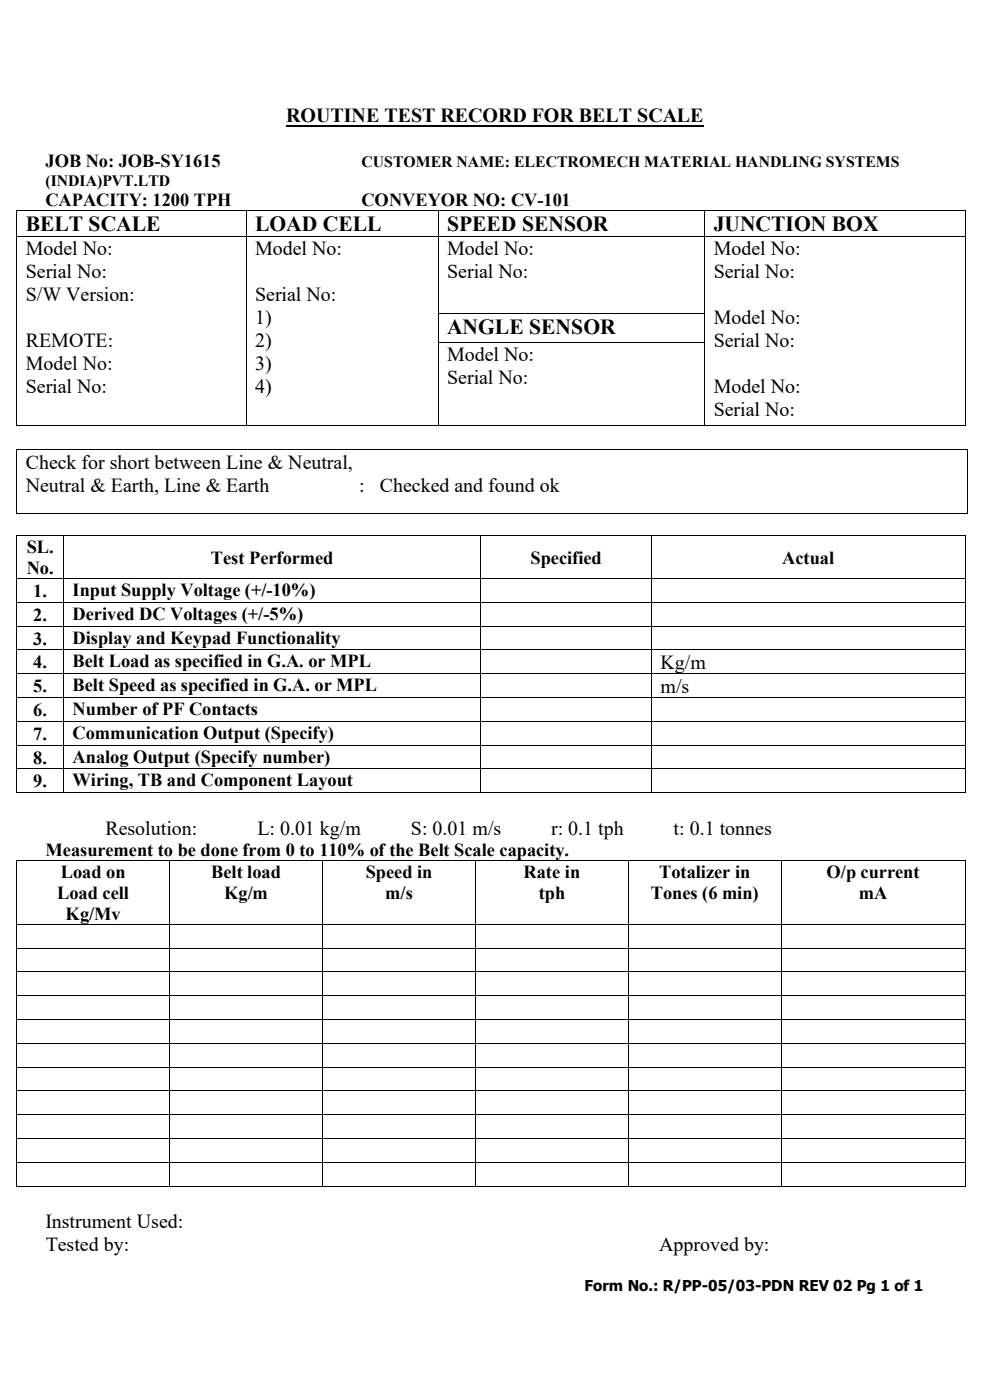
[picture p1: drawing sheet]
<svg xmlns="http://www.w3.org/2000/svg" width="210mm" height="297mm" viewBox="0 0 210 297" stroke-linecap="round" stroke-linejoin="round" font-family="sans-serif">
<defs><g id="words">
<g font-size="4.6">
<text x="5.5" y="49">BELT SCALE</text>
<text x="54.1" y="49">LOAD CELL</text>
<text x="94.8" y="49">SPEED SENSOR</text>
<text x="151.4" y="49">JUNCTION BOX</text>
<text x="94.8" y="70.9">ANGLE SENSOR</text>
</g>
<g font-size="4.2">
<text x="60.7" y="26">ROUTINE TEST RECORD FOR BELT SCALE</text>
<text x="5.5" y="54.1">Model No:</text>
<text x="5.5" y="59">Serial No:</text>
<text x="54.1" y="54.1">Model No:</text>
<text x="94.8" y="54.1">Model No:</text>
<text x="94.8" y="59">Serial No:</text>
<text x="151.4" y="54.1">Model No:</text>
<text x="151.4" y="59">Serial No:</text>
<text x="5.5" y="63.8">S/W Version:</text>
<text x="54.1" y="63.8">Serial No:</text>
<text x="54.1" y="68.7">1)</text>
<text x="151.4" y="68.7">Model No:</text>
<text x="5.5" y="73.6">REMOTE:</text>
<text x="54.1" y="73.6">2)</text>
<text x="94.8" y="76.6">Model No:</text>
<text x="151.4" y="73.6">Serial No:</text>
<text x="5.5" y="78.5">Model No:</text>
<text x="5.5" y="83.3">Serial No:</text>
<text x="54.1" y="78.5">3)</text>
<text x="54.1" y="83.3">4)</text>
<text x="94.8" y="81.5">Serial No:</text>
<text x="151.4" y="83.3">Model No:</text>
<text x="151.4" y="88.2">Serial No:</text>
<text x="5.5" y="99.5">Check for short between Line &amp; Neutral,</text>
<text x="5.5" y="104.3">Neutral &amp; Earth, Line &amp; Earth</text>
<text x="76.2" y="104.3">:</text>
<text x="80.5" y="104.3">Checked and found ok</text>
<text x="140.1" y="141.9">Kg/m</text>
<text x="140.1" y="147">m/s</text>
<text x="22.4" y="177.1">Resolution:</text>
<text x="54.6" y="177.1">L: 0.01 kg/m</text>
<text x="87.2" y="177.1">S: 0.01 m/s</text>
<text x="116.9" y="177.1">r: 0.1 tph</text>
<text x="142.9" y="177.1">t: 0.1 tonnes</text>
<text x="9.7" y="260.5">Instrument Used:</text>
<text x="9.7" y="265.4">Tested by:</text>
<text x="139.9" y="265.4">Approved by:</text>
</g>
<g font-size="3.9">
<text x="9.7" y="35.4">JOB No: JOB-SY1615</text>
<text x="9.7" y="43.7">CAPACITY: 1200 TPH</text>
<text x="76.7" y="43.7">CONVEYOR NO: CV-101</text>
<text x="5.7" y="117.4">SL.</text>
<text x="44.8" y="119.6">Test Performed</text>
<text x="112.5" y="119.6">Specified</text>
<text x="165.9" y="119.6">Actual</text>
<text x="5.7" y="121.8">No.</text>
<text x="7.1" y="126.7">1.</text>
<text x="7.1" y="131.7">2.</text>
<text x="15.4" y="126.5">Input Supply Voltage (+/-10%)</text>
<text x="15.4" y="131.5">Derived DC Voltages (+/-5%)</text>
<text x="7.1" y="136.8">3.</text>
<text x="15.4" y="136.5">Display and Keypad Functionality</text>
<text x="7.1" y="141.8">4.</text>
<text x="15.4" y="141.6">Belt Load as specified in G.A. or MPL</text>
<text x="7.1" y="146.8">5.</text>
<text x="15.4" y="146.6">Belt Speed as specified in G.A. or MPL</text>
<text x="7.1" y="151.9">6.</text>
<text x="15.4" y="151.7">Number of PF Contacts</text>
<text x="7.1" y="156.9">7.</text>
<text x="7.1" y="162">8.</text>
<text x="15.4" y="156.7">Communication Output (Specify)</text>
<text x="15.4" y="161.8">Analog Output (Specify number)</text>
<text x="7.1" y="167">9.</text>
<text x="15.4" y="166.8">Wiring, TB and Component Layout</text>
<text x="9.7" y="181.6">Measurement to be done from 0 to 110% of the Belt Scale capacity.</text>
<text x="12.1" y="190.7">Load cell</text>
<text x="12.9" y="186.2">Load on</text>
<text x="44.8" y="186.2">Belt load</text>
<text x="47.5" y="190.7">Kg/m</text>
<text x="77.6" y="186.2">Speed in</text>
<text x="81.7" y="190.7">m/s</text>
<text x="111.1" y="186.2">Rate in</text>
<text x="114.3" y="190.7">tph</text>
<text x="138.1" y="190.7">Tones (6 min)</text>
<text x="139.9" y="186.2">Totalizer in</text>
<text x="175.3" y="186.2">O/p current</text>
<text x="182.2" y="190.7">mA</text>
<text x="13.9" y="195.2">Kg/Mv</text>
</g>
<g font-size="3.3">
<text x="76.7" y="35.4">CUSTOMER NAME: ELECTROMECH MATERIAL HANDLING SYSTEMS</text>
<text x="9.7" y="39.4">(INDIA)PVT.LTD</text>
</g>
<text font-size="3.2" x="124" y="274">Form No.: R/PP-05/03-PDN REV 02 Pg 1 of 1</text>
</g></defs>
<path d="M60.7 26.6h88.6" fill="none" stroke="#000" stroke-width=".42"/>
<g fill="#000">
<path d="M3.5 44.5h.1v.2h-.1z" fill-rule="evenodd"/>
<path d="M3.5 44.5h.1v.2h-.1z" fill-rule="evenodd"/>
<path d="M3.5 50h.1v.2h-.1z" fill-rule="evenodd"/>
<path d="M52.1 44.5h.2v.2h-.2z" fill-rule="evenodd"/>
<path d="M52.1 50h.2v.2h-.2z" fill-rule="evenodd"/>
<path d="M92.9 44.5h.2v.2h-.2z" fill-rule="evenodd"/>
<path d="M92.9 50h.2v.2h-.2z" fill-rule="evenodd"/>
<path d="M149.4 44.5h.2v.2h-.2z" fill-rule="evenodd"/>
<path d="M149.4 50h.2v.2h-.2z" fill-rule="evenodd"/>
<path d="M204.6 44.5h.2v.2h-.2z" fill-rule="evenodd"/>
<path d="M204.6 44.5h.2v.2h-.2z" fill-rule="evenodd"/>
<path d="M204.6 50h.2v.2h-.2z" fill-rule="evenodd"/>
<path d="M3.5 66.4h.1v.2h-.1z" fill-rule="evenodd"/>
<path d="M3.5 72.5h.1v.2h-.1z" fill-rule="evenodd"/>
<path d="M52.1 66.4h.2v.2h-.2z" fill-rule="evenodd"/>
<path d="M52.1 72.5h.2v.2h-.2z" fill-rule="evenodd"/>
<path d="M92.9 66.4h.2v.2h-.2z" fill-rule="evenodd"/>
<path d="M92.9 72.5h.2v.2h-.2z" fill-rule="evenodd"/>
<path d="M149.4 66.4h.2v.2h-.2z" fill-rule="evenodd"/>
<path d="M149.4 72.5h.2v.2h-.2z" fill-rule="evenodd"/>
<path d="M204.6 66.4h.2v.2h-.2z" fill-rule="evenodd"/>
<path d="M204.6 72.5h.2v.2h-.2z" fill-rule="evenodd"/>
<path d="M3.5 90.3h.1v.1h-.1z" fill-rule="evenodd"/>
<path d="M3.5 90.3h.1v.1h-.1z" fill-rule="evenodd"/>
<path d="M3.5 95.3h.1v.2h-.1z" fill-rule="evenodd"/>
<path d="M3.5 95.3h.1v.2h-.1z" fill-rule="evenodd"/>
<path d="M52.1 90.3h.2v.1h-.2z" fill-rule="evenodd"/>
<path d="M92.9 90.3h.2v.1h-.2z" fill-rule="evenodd"/>
<path d="M149.4 90.3h.2v.1h-.2z" fill-rule="evenodd"/>
<path d="M204.6 90.3h.2v.1h-.2z" fill-rule="evenodd"/>
<path d="M204.6 90.3h.2v.1h-.2z" fill-rule="evenodd"/>
<path d="M205.1 95.3h.1v.2h-.1z" fill-rule="evenodd"/>
<path d="M205.1 95.3h.1v.2h-.1z" fill-rule="evenodd"/>
<path d="M3.5 108.9h.1v.2h-.1z" fill-rule="evenodd"/>
<path d="M3.5 108.9h.1v.2h-.1z" fill-rule="evenodd"/>
<path d="M3.5 113.6h.1v.2h-.1z" fill-rule="evenodd"/>
<path d="M3.5 113.6h.1v.2h-.1z" fill-rule="evenodd"/>
<path d="M13.4 113.6h.2v.2h-.2z" fill-rule="evenodd"/>
<path d="M101.9 113.6h.2v.2h-.2z" fill-rule="evenodd"/>
<path d="M138.1 113.6h.2v.2h-.2z" fill-rule="evenodd"/>
<path d="M204.6 113.6h.2v.2h-.2z" fill-rule="evenodd"/>
<path d="M204.6 113.6h.2v.2h-.2z" fill-rule="evenodd"/>
<path d="M205.1 108.9h.1v.2h-.1z" fill-rule="evenodd"/>
<path d="M205.1 108.9h.1v.2h-.1z" fill-rule="evenodd"/>
<path d="M3.5 122.7h.1v.2h-.1z" fill-rule="evenodd"/>
<path d="M3.5 127.7h.1v.2h-.1z" fill-rule="evenodd"/>
<path d="M3.5 132.8h.1v.1h-.1z" fill-rule="evenodd"/>
<path d="M3.5 137.8h.1v.2h-.1z" fill-rule="evenodd"/>
<path d="M13.4 122.7h.2v.2h-.2z" fill-rule="evenodd"/>
<path d="M13.4 127.7h.2v.2h-.2z" fill-rule="evenodd"/>
<path d="M13.4 132.8h.2v.1h-.2z" fill-rule="evenodd"/>
<path d="M13.4 137.8h.2v.2h-.2z" fill-rule="evenodd"/>
<path d="M101.9 122.7h.2v.2h-.2z" fill-rule="evenodd"/>
<path d="M101.9 127.7h.2v.2h-.2z" fill-rule="evenodd"/>
<path d="M101.9 132.8h.2v.1h-.2z" fill-rule="evenodd"/>
<path d="M101.9 137.8h.2v.2h-.2z" fill-rule="evenodd"/>
<path d="M138.1 122.7h.2v.2h-.2z" fill-rule="evenodd"/>
<path d="M138.1 127.7h.2v.2h-.2z" fill-rule="evenodd"/>
<path d="M138.1 132.8h.2v.1h-.2z" fill-rule="evenodd"/>
<path d="M138.1 137.8h.2v.2h-.2z" fill-rule="evenodd"/>
<path d="M204.6 122.7h.2v.2h-.2z" fill-rule="evenodd"/>
<path d="M204.6 127.7h.2v.2h-.2z" fill-rule="evenodd"/>
<path d="M204.6 132.8h.2v.1h-.2z" fill-rule="evenodd"/>
<path d="M204.6 137.8h.2v.2h-.2z" fill-rule="evenodd"/>
<path d="M3.5 142.9h.1v.1h-.1z" fill-rule="evenodd"/>
<path d="M3.5 147.9h.1v.2h-.1z" fill-rule="evenodd"/>
<path d="M3.5 153h.1v.1h-.1z" fill-rule="evenodd"/>
<path d="M3.5 158h.1v.2h-.1z" fill-rule="evenodd"/>
<path d="M13.4 142.9h.2v.1h-.2z" fill-rule="evenodd"/>
<path d="M13.4 147.9h.2v.2h-.2z" fill-rule="evenodd"/>
<path d="M13.4 153h.2v.1h-.2z" fill-rule="evenodd"/>
<path d="M13.4 158h.2v.2h-.2z" fill-rule="evenodd"/>
<path d="M101.9 142.9h.2v.1h-.2z" fill-rule="evenodd"/>
<path d="M101.9 147.9h.2v.2h-.2z" fill-rule="evenodd"/>
<path d="M101.9 153h.2v.1h-.2z" fill-rule="evenodd"/>
<path d="M101.9 158h.2v.2h-.2z" fill-rule="evenodd"/>
<path d="M138.1 142.9h.2v.1h-.2z" fill-rule="evenodd"/>
<path d="M138.1 147.9h.2v.2h-.2z" fill-rule="evenodd"/>
<path d="M138.1 153h.2v.1h-.2z" fill-rule="evenodd"/>
<path d="M138.1 158h.2v.2h-.2z" fill-rule="evenodd"/>
<path d="M204.6 142.9h.2v.1h-.2z" fill-rule="evenodd"/>
<path d="M204.6 147.9h.2v.2h-.2z" fill-rule="evenodd"/>
<path d="M204.6 153h.2v.1h-.2z" fill-rule="evenodd"/>
<path d="M204.6 158h.2v.2h-.2z" fill-rule="evenodd"/>
<path d="M3.5 163.1h.1v.1h-.1z" fill-rule="evenodd"/>
<path d="M3.5 168.1h.1v.2h-.1z" fill-rule="evenodd"/>
<path d="M3.5 168.1h.1v.2h-.1z" fill-rule="evenodd"/>
<path d="M13.4 163.1h.2v.1h-.2z" fill-rule="evenodd"/>
<path d="M13.4 168.1h.2v.2h-.2z" fill-rule="evenodd"/>
<path d="M101.9 163.1h.2v.1h-.2z" fill-rule="evenodd"/>
<path d="M101.9 168.1h.2v.2h-.2z" fill-rule="evenodd"/>
<path d="M138.1 163.1h.2v.1h-.2z" fill-rule="evenodd"/>
<path d="M138.1 168.1h.2v.2h-.2z" fill-rule="evenodd"/>
<path d="M204.6 163.1h.2v.1h-.2z" fill-rule="evenodd"/>
<path d="M204.6 168.1h.2v.2h-.2z" fill-rule="evenodd"/>
<path d="M204.6 168.1h.2v.2h-.2z" fill-rule="evenodd"/>
<path d="M3.5 182.5h.1v.2h-.1z" fill-rule="evenodd"/>
<path d="M3.5 182.5h.1v.2h-.1z" fill-rule="evenodd"/>
<path d="M3.5 196h.1v.2h-.1z" fill-rule="evenodd"/>
<path d="M35.9 182.5h.2v.2h-.2z" fill-rule="evenodd"/>
<path d="M35.9 196h.2v.2h-.2z" fill-rule="evenodd"/>
<path d="M68.3 182.5h.2v.2h-.2z" fill-rule="evenodd"/>
<path d="M68.3 196h.2v.2h-.2z" fill-rule="evenodd"/>
<path d="M100.8 182.5h.1v.2h-.1z" fill-rule="evenodd"/>
<path d="M100.8 196h.1v.2h-.1z" fill-rule="evenodd"/>
<path d="M133.2 182.5h.2v.2h-.2z" fill-rule="evenodd"/>
<path d="M133.2 196h.2v.2h-.2z" fill-rule="evenodd"/>
<path d="M165.6 182.5h.2v.2h-.2z" fill-rule="evenodd"/>
<path d="M165.6 196h.2v.2h-.2z" fill-rule="evenodd"/>
<path d="M204.6 182.5h.2v.2h-.2z" fill-rule="evenodd"/>
<path d="M204.6 182.5h.2v.2h-.2z" fill-rule="evenodd"/>
<path d="M204.6 196h.2v.2h-.2z" fill-rule="evenodd"/>
<path d="M3.5 201.1h.1v.1h-.1z" fill-rule="evenodd"/>
<path d="M3.5 206.1h.1v.2h-.1z" fill-rule="evenodd"/>
<path d="M3.5 211.1h.1v.2h-.1z" fill-rule="evenodd"/>
<path d="M3.5 216.2h.1v.2h-.1z" fill-rule="evenodd"/>
<path d="M35.9 201.1h.2v.1h-.2z" fill-rule="evenodd"/>
<path d="M35.9 206.1h.2v.2h-.2z" fill-rule="evenodd"/>
<path d="M35.9 211.1h.2v.2h-.2z" fill-rule="evenodd"/>
<path d="M35.9 216.2h.2v.2h-.2z" fill-rule="evenodd"/>
<path d="M68.3 201.1h.2v.1h-.2z" fill-rule="evenodd"/>
<path d="M68.3 206.1h.2v.2h-.2z" fill-rule="evenodd"/>
<path d="M68.3 211.1h.2v.2h-.2z" fill-rule="evenodd"/>
<path d="M68.3 216.2h.2v.2h-.2z" fill-rule="evenodd"/>
<path d="M100.8 201.1h.1v.1h-.1z" fill-rule="evenodd"/>
<path d="M100.8 206.1h.1v.2h-.1z" fill-rule="evenodd"/>
<path d="M100.8 211.1h.1v.2h-.1z" fill-rule="evenodd"/>
<path d="M100.8 216.2h.1v.2h-.1z" fill-rule="evenodd"/>
<path d="M133.2 201.1h.2v.1h-.2z" fill-rule="evenodd"/>
<path d="M133.2 206.1h.2v.2h-.2z" fill-rule="evenodd"/>
<path d="M133.2 211.1h.2v.2h-.2z" fill-rule="evenodd"/>
<path d="M133.2 216.2h.2v.2h-.2z" fill-rule="evenodd"/>
<path d="M165.6 201.1h.2v.1h-.2z" fill-rule="evenodd"/>
<path d="M165.6 206.1h.2v.2h-.2z" fill-rule="evenodd"/>
<path d="M165.6 211.1h.2v.2h-.2z" fill-rule="evenodd"/>
<path d="M165.6 216.2h.2v.2h-.2z" fill-rule="evenodd"/>
<path d="M204.6 201.1h.2v.1h-.2z" fill-rule="evenodd"/>
<path d="M204.6 206.1h.2v.2h-.2z" fill-rule="evenodd"/>
<path d="M204.6 211.1h.2v.2h-.2z" fill-rule="evenodd"/>
<path d="M204.6 216.2h.2v.2h-.2z" fill-rule="evenodd"/>
<path d="M3.5 221.3h.1v.1h-.1z" fill-rule="evenodd"/>
<path d="M3.5 226.3h.1v.2h-.1z" fill-rule="evenodd"/>
<path d="M3.5 231.3h.1v.2h-.1z" fill-rule="evenodd"/>
<path d="M3.5 236.4h.1v.2h-.1z" fill-rule="evenodd"/>
<path d="M35.9 221.3h.2v.1h-.2z" fill-rule="evenodd"/>
<path d="M35.9 226.3h.2v.2h-.2z" fill-rule="evenodd"/>
<path d="M35.9 231.3h.2v.2h-.2z" fill-rule="evenodd"/>
<path d="M35.9 236.4h.2v.2h-.2z" fill-rule="evenodd"/>
<path d="M68.3 221.3h.2v.1h-.2z" fill-rule="evenodd"/>
<path d="M68.3 226.3h.2v.2h-.2z" fill-rule="evenodd"/>
<path d="M68.3 231.3h.2v.2h-.2z" fill-rule="evenodd"/>
<path d="M68.3 236.4h.2v.2h-.2z" fill-rule="evenodd"/>
<path d="M100.8 221.3h.1v.1h-.1z" fill-rule="evenodd"/>
<path d="M100.8 226.3h.1v.2h-.1z" fill-rule="evenodd"/>
<path d="M100.8 231.3h.1v.2h-.1z" fill-rule="evenodd"/>
<path d="M100.8 236.4h.1v.2h-.1z" fill-rule="evenodd"/>
<path d="M133.2 221.3h.2v.1h-.2z" fill-rule="evenodd"/>
<path d="M133.2 226.3h.2v.2h-.2z" fill-rule="evenodd"/>
<path d="M133.2 231.3h.2v.2h-.2z" fill-rule="evenodd"/>
<path d="M133.2 236.4h.2v.2h-.2z" fill-rule="evenodd"/>
<path d="M165.6 221.3h.2v.1h-.2z" fill-rule="evenodd"/>
<path d="M165.6 226.3h.2v.2h-.2z" fill-rule="evenodd"/>
<path d="M165.6 231.3h.2v.2h-.2z" fill-rule="evenodd"/>
<path d="M165.6 236.4h.2v.2h-.2z" fill-rule="evenodd"/>
<path d="M204.6 221.3h.2v.1h-.2z" fill-rule="evenodd"/>
<path d="M204.6 226.3h.2v.2h-.2z" fill-rule="evenodd"/>
<path d="M204.6 231.3h.2v.2h-.2z" fill-rule="evenodd"/>
<path d="M204.6 236.4h.2v.2h-.2z" fill-rule="evenodd"/>
<path d="M3.5 241.4h.1v.2h-.1z" fill-rule="evenodd"/>
<path d="M3.5 246.5h.1v.2h-.1z" fill-rule="evenodd"/>
<path d="M3.5 251.5h.1v.2h-.1z" fill-rule="evenodd"/>
<path d="M3.5 251.5h.1v.2h-.1z" fill-rule="evenodd"/>
<path d="M35.9 241.4h.2v.2h-.2z" fill-rule="evenodd"/>
<path d="M35.9 246.5h.2v.2h-.2z" fill-rule="evenodd"/>
<path d="M35.9 251.5h.2v.2h-.2z" fill-rule="evenodd"/>
<path d="M68.3 241.4h.2v.2h-.2z" fill-rule="evenodd"/>
<path d="M68.3 246.5h.2v.2h-.2z" fill-rule="evenodd"/>
<path d="M68.3 251.5h.2v.2h-.2z" fill-rule="evenodd"/>
<path d="M100.8 241.4h.1v.2h-.1z" fill-rule="evenodd"/>
<path d="M100.8 246.5h.1v.2h-.1z" fill-rule="evenodd"/>
<path d="M100.8 251.5h.1v.2h-.1z" fill-rule="evenodd"/>
<path d="M133.2 241.4h.2v.2h-.2z" fill-rule="evenodd"/>
<path d="M133.2 246.5h.2v.2h-.2z" fill-rule="evenodd"/>
<path d="M133.2 251.5h.2v.2h-.2z" fill-rule="evenodd"/>
<path d="M165.6 241.4h.2v.2h-.2z" fill-rule="evenodd"/>
<path d="M165.6 246.5h.2v.2h-.2z" fill-rule="evenodd"/>
<path d="M165.6 251.5h.2v.2h-.2z" fill-rule="evenodd"/>
<path d="M204.6 241.4h.2v.2h-.2z" fill-rule="evenodd"/>
<path d="M204.6 246.5h.2v.2h-.2z" fill-rule="evenodd"/>
<path d="M204.6 251.5h.2v.2h-.2z" fill-rule="evenodd"/>
<path d="M204.6 251.5h.2v.2h-.2z" fill-rule="evenodd"/>
</g>
<g fill="none" stroke="#000" stroke-width=".21">
<path d="M3.6 44.7v5.3M3.6 50.2v16.2M3.6 44.6h48.5M3.6 50.1h48.5M52.2 44.7v5.3M52.2 50.2v16.2M52.3 44.6h40.6M52.3 50.1h40.6M93 44.7v5.3M93 50.2v16.2M93.1 44.6h56.3M93.1 50.1h56.3"/>
<path d="M149.5 44.7v5.3M149.5 50.2v16.2M149.6 44.6h55M149.6 50.1h55M204.7 44.7v5.3M204.7 50.2v16.2M3.6 66.6v5.9M3.6 72.7v17.6M52.2 66.6v5.9M52.2 72.7v17.6M93 66.6v5.9M93 72.7v17.6"/>
<path d="M93.1 66.5h56.3M93.1 72.6h56.3M149.5 66.6v5.9M149.5 72.7v17.6M204.7 66.6v5.9M204.7 72.7v17.6M3.6 95.5v13.4M3.6 90.3h48.5M3.6 95.4h201.5M52.3 90.3h40.6M93.1 90.3h56.3M149.6 90.3h55"/>
<path d="M205.1 95.5v13.4M3.6 113.8v8.9M3.6 109h201.5M3.6 113.7h9.8M13.5 113.8v8.9M13.6 113.7h88.3M102 113.8v8.9M102.1 113.7h36M138.2 113.8v8.9M138.3 113.7h66.3M204.7 113.8v8.9M3.6 122.9v4.8"/>
<path d="M3.6 127.9v4.9M3.6 132.9v4.9M3.6 138v4.9M3.6 122.8h9.8M3.6 127.8h9.8M3.6 132.9h9.8M3.6 137.9h9.8M13.5 122.9v4.8M13.5 127.9v4.9M13.5 132.9v4.9M13.5 138v4.9M13.6 122.8h88.3"/>
<path d="M13.6 127.8h88.3M13.6 132.9h88.3M13.6 137.9h88.3M102 122.9v4.8M102 127.9v4.9M102 132.9v4.9M102 138v4.9M102.1 122.8h36M102.1 127.8h36M102.1 132.9h36M102.1 137.9h36M138.2 122.9v4.8"/>
<path d="M138.2 127.9v4.9M138.2 132.9v4.9M138.2 138v4.9M138.3 122.8h66.3M138.3 127.8h66.3M138.3 132.9h66.3M138.3 137.9h66.3M204.7 122.9v4.8M204.7 127.9v4.9M204.7 132.9v4.9M204.7 138v4.9M3.6 143v4.9"/>
<path d="M3.6 148.1v4.9M3.6 153.1v4.9M3.6 158.2v4.9M3.6 142.9h9.8M3.6 148h9.8M3.6 153.1h9.8M3.6 158.1h9.8M13.5 143v4.9M13.5 148.1v4.9M13.5 153.1v4.9M13.5 158.2v4.9M13.6 142.9h88.3"/>
<path d="M13.6 148h88.3M13.6 153.1h88.3M13.6 158.1h88.3M102 143v4.9M102 148.1v4.9M102 153.1v4.9M102 158.2v4.9M102.1 142.9h36M102.1 148h36M102.1 153.1h36M102.1 158.1h36M138.2 143v4.9"/>
<path d="M138.2 148.1v4.9M138.2 153.1v4.9M138.2 158.2v4.9M138.3 142.9h66.3M138.3 148h66.3M138.3 153.1h66.3M138.3 158.1h66.3M204.7 143v4.9M204.7 148.1v4.9M204.7 153.1v4.9M204.7 158.2v4.9M3.6 163.2v4.9"/>
<path d="M3.6 163.1h9.8M3.6 168.2h9.8M13.5 163.2v4.9M13.6 163.1h88.3M13.6 168.2h88.3M102 163.2v4.9M102.1 163.1h36M102.1 168.2h36M138.2 163.2v4.9M138.3 163.1h66.3M138.3 168.2h66.3M204.7 163.2v4.9"/>
<path d="M3.6 182.7v13.3M3.6 196.2v4.9M3.6 182.6h32.3M3.6 196.1h32.3M36 182.7v13.3M36 196.2v4.9M36.1 182.6h32.2M36.1 196.1h32.2M68.4 182.7v13.3M68.4 196.2v4.9M68.5 182.6h32.3M68.5 196.1h32.3"/>
<path d="M100.9 182.7v13.3M100.9 196.2v4.9M100.9 182.6h32.3M100.9 196.1h32.3M133.3 182.7v13.3M133.3 196.2v4.9M133.4 182.6h32.2M133.4 196.1h32.2M165.7 182.7v13.3M165.7 196.2v4.9M165.8 182.6h38.8M165.8 196.1h38.8"/>
<path d="M204.7 182.7v13.3M204.7 196.2v4.9M3.6 201.2v4.9M3.6 206.3v4.8M3.6 211.3v4.9M3.6 216.4v4.9M3.6 201.2h32.3M3.6 206.2h32.3M3.6 211.2h32.3M3.6 216.3h32.3M36 201.2v4.9M36 206.3v4.8"/>
<path d="M36 211.3v4.9M36 216.4v4.9M36.1 201.2h32.2M36.1 206.2h32.2M36.1 211.2h32.2M36.1 216.3h32.2M68.4 201.2v4.9M68.4 206.3v4.8M68.4 211.3v4.9M68.4 216.4v4.9M68.5 201.2h32.3M68.5 206.2h32.3"/>
<path d="M68.5 211.2h32.3M68.5 216.3h32.3M100.9 201.2v4.9M100.9 206.3v4.8M100.9 211.3v4.9M100.9 216.4v4.9M100.9 201.2h32.3M100.9 206.2h32.3M100.9 211.2h32.3M100.9 216.3h32.3M133.3 201.2v4.9M133.3 206.3v4.8"/>
<path d="M133.3 211.3v4.9M133.3 216.4v4.9M133.4 201.2h32.2M133.4 206.2h32.2M133.4 211.2h32.2M133.4 216.3h32.2M165.7 201.2v4.9M165.7 206.3v4.8M165.7 211.3v4.9M165.7 216.4v4.9M165.8 201.2h38.8M165.8 206.2h38.8"/>
<path d="M165.8 211.2h38.8M165.8 216.3h38.8M204.7 201.2v4.9M204.7 206.3v4.8M204.7 211.3v4.9M204.7 216.4v4.9M3.6 221.4v4.9M3.6 226.5v4.8M3.6 231.5v4.9M3.6 236.6v4.8M3.6 221.4h32.3M3.6 226.4h32.3"/>
<path d="M3.6 231.4h32.3M3.6 236.5h32.3M36 221.4v4.9M36 226.5v4.8M36 231.5v4.9M36 236.6v4.8M36.1 221.4h32.2M36.1 226.4h32.2M36.1 231.4h32.2M36.1 236.5h32.2M68.4 221.4v4.9M68.4 226.5v4.8"/>
<path d="M68.4 231.5v4.9M68.4 236.6v4.8M68.5 221.4h32.3M68.5 226.4h32.3M68.5 231.4h32.3M68.5 236.5h32.3M100.9 221.4v4.9M100.9 226.5v4.8M100.9 231.5v4.9M100.9 236.6v4.8M100.9 221.4h32.3M100.9 226.4h32.3"/>
<path d="M100.9 231.4h32.3M100.9 236.5h32.3M133.3 221.4v4.9M133.3 226.5v4.8M133.3 231.5v4.9M133.3 236.6v4.8M133.4 221.4h32.2M133.4 226.4h32.2M133.4 231.4h32.2M133.4 236.5h32.2M165.7 221.4v4.9M165.7 226.5v4.8"/>
<path d="M165.7 231.5v4.9M165.7 236.6v4.8M165.8 221.4h38.8M165.8 226.4h38.8M165.8 231.4h38.8M165.8 236.5h38.8M204.7 221.4v4.9M204.7 226.5v4.8M204.7 231.5v4.9M204.7 236.6v4.8M3.6 241.6v4.9M3.6 246.7v4.8"/>
<path d="M3.6 241.5h32.3M3.6 246.6h32.3M3.6 251.6h32.3M36 241.6v4.9M36 246.7v4.8M36.1 241.5h32.2M36.1 246.6h32.2M36.1 251.6h32.2M68.4 241.6v4.9M68.4 246.7v4.8M68.5 241.5h32.3M68.5 246.6h32.3"/>
<path d="M68.5 251.6h32.3M100.9 241.6v4.9M100.9 246.7v4.8M100.9 241.5h32.3M100.9 246.6h32.3M100.9 251.6h32.3M133.3 241.6v4.9M133.3 246.7v4.8M133.4 241.5h32.2M133.4 246.6h32.2M133.4 251.6h32.2M165.7 241.6v4.9"/>
<path d="M165.7 246.7v4.8M165.8 241.5h38.8M165.8 246.6h38.8M165.8 251.6h38.8M204.7 241.6v4.9M204.7 246.7v4.8"/>
</g>
<use href="#words"/>
</svg>
